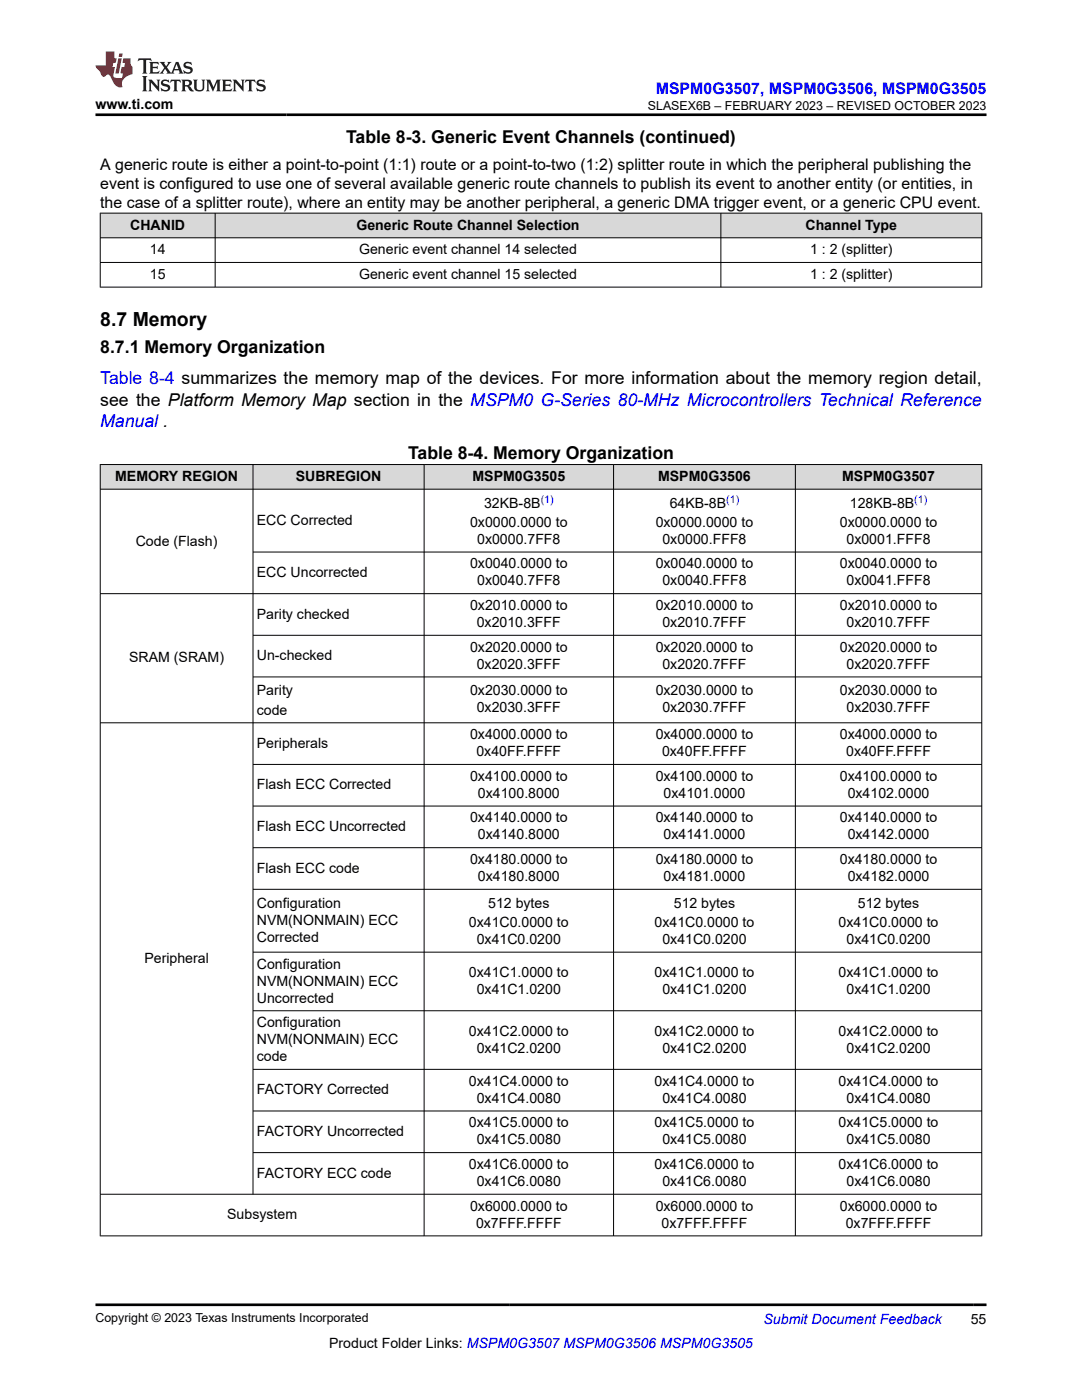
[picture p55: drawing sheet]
<svg xmlns="http://www.w3.org/2000/svg" width="216mm" height="279mm" viewBox="0 0 216 279" stroke-linecap="round" stroke-linejoin="round" font-family="sans-serif">
<defs><g id="words">
<text font-size="3.9" x="20" y="65">8.7 Memory</text>
<g font-size="3.5">
<text x="69.1" y="28.5">Table 8-3. Generic Event Channels (continued)</text>
<text x="20" y="70.4">8.7.1 Memory Organization</text>
<text x="20" y="81">see the Platform Memory Map section in the MSPM0 G-Series 80-MHz Microcontrollers Technical Reference</text>
<text x="81.4" y="91.5">Table 8-4. Memory Organization</text>
</g>
<g font-size="3.5" fill="#00f">
<text x="20" y="76.7">Table 8-4 summarizes the memory map of the devices. For more information about the memory region detail,</text>
<text x="20" y="85.2">Manual .</text>
</g>
<text font-size="3.2" fill="#00f" x="130.9" y="18.7">MSPM0G3507, MSPM0G3506, MSPM0G3505</text>
<g font-size="3.2">
<text x="20" y="33.9">A generic route is either a point-to-point (1:1) route or a point-to-two (1:2) splitter route in which the peripheral publishing the</text>
<text x="20" y="37.7">event is configured to use one of several available generic route channels to publish its event to another entity (or entities, in</text>
<text x="20" y="41.5">the case of a splitter route), where an entity may be another peripheral, a generic DMA trigger event, or a generic CPU event.</text>
</g>
<g font-size="2.8">
<text x="19" y="21.8">www.ti.com</text>
<text x="26" y="45.8">CHANID</text>
<text x="71.1" y="45.8">Generic Route Channel Selection</text>
<text x="160.7" y="45.8">Channel Type</text>
<text x="29.9" y="50.7">14</text>
<text x="71.7" y="50.7">Generic event channel 14 selected</text>
<text x="161.6" y="50.7">1 : 2 (splitter)</text>
<text x="29.9" y="55.7">15</text>
<text x="71.7" y="55.7">Generic event channel 15 selected</text>
<text x="161.6" y="55.7">1 : 2 (splitter)</text>
<text x="23" y="96">MEMORY REGION</text>
<text x="59" y="96">SUBREGION</text>
<text x="94.3" y="96">MSPM0G3505</text>
<text x="131.3" y="96">MSPM0G3506</text>
<text x="168" y="96">MSPM0G3507</text>
<text x="96.6" y="101.3">32KB-8B</text>
<text x="133.6" y="101.3">64KB-8B</text>
<text x="169.6" y="101.3">128KB-8B</text>
<text x="51.3" y="104.7">ECC Corrected</text>
<text x="93.8" y="105.1">0x0000.0000 to</text>
<text x="130.8" y="105.1">0x0000.0000 to</text>
<text x="167.6" y="105.1">0x0000.0000 to</text>
<text x="27.1" y="108.9">Code (Flash)</text>
<text x="93.8" y="113.4">0x0040.0000 to</text>
<text x="95.2" y="108.5">0x0000.7FF8</text>
<text x="130.8" y="113.4">0x0040.0000 to</text>
<text x="132.2" y="108.5">0x0000.FFF8</text>
<text x="167.6" y="113.4">0x0040.0000 to</text>
<text x="168.9" y="108.5">0x0001.FFF8</text>
<text x="51.3" y="115.1">ECC Uncorrected</text>
<text x="95.2" y="116.8">0x0040.7FF8</text>
<text x="132.2" y="116.8">0x0040.FFF8</text>
<text x="168.9" y="116.8">0x0041.FFF8</text>
<text x="51.3" y="123.4">Parity checked</text>
<text x="93.8" y="121.8">0x2010.0000 to</text>
<text x="95.1" y="125.1">0x2010.3FFF</text>
<text x="130.8" y="121.8">0x2010.0000 to</text>
<text x="132.2" y="125.1">0x2010.7FFF</text>
<text x="167.6" y="121.8">0x2010.0000 to</text>
<text x="168.9" y="125.1">0x2010.7FFF</text>
<text x="51.3" y="131.8">Un-checked</text>
<text x="93.8" y="130.1">0x2020.0000 to</text>
<text x="130.8" y="130.1">0x2020.0000 to</text>
<text x="167.6" y="130.1">0x2020.0000 to</text>
<text x="25.8" y="132.2">SRAM (SRAM)</text>
<text x="95.1" y="133.4">0x2020.3FFF</text>
<text x="132.2" y="133.4">0x2020.7FFF</text>
<text x="168.9" y="133.4">0x2020.7FFF</text>
<text x="51.3" y="138.8">Parity</text>
<text x="51.3" y="142.6">code</text>
<text x="93.8" y="138.8">0x2030.0000 to</text>
<text x="95.1" y="142.2">0x2030.3FFF</text>
<text x="130.8" y="138.8">0x2030.0000 to</text>
<text x="132.2" y="142.2">0x2030.7FFF</text>
<text x="167.6" y="138.8">0x2030.0000 to</text>
<text x="168.9" y="142.2">0x2030.7FFF</text>
<text x="51.3" y="149.2">Peripherals</text>
<text x="93.8" y="147.5">0x4000.0000 to</text>
<text x="130.8" y="147.5">0x4000.0000 to</text>
<text x="167.6" y="147.5">0x4000.0000 to</text>
<text x="93.8" y="155.8">0x4100.0000 to</text>
<text x="95.1" y="150.9">0x40FF.FFFF</text>
<text x="130.8" y="155.8">0x4100.0000 to</text>
<text x="132.1" y="150.9">0x40FF.FFFF</text>
<text x="167.6" y="155.8">0x4100.0000 to</text>
<text x="168.8" y="150.9">0x40FF.FFFF</text>
<text x="51.3" y="157.5">Flash ECC Corrected</text>
<text x="95.4" y="159.2">0x4100.8000</text>
<text x="132.4" y="159.2">0x4101.0000</text>
<text x="169.1" y="159.2">0x4102.0000</text>
<text x="51.3" y="165.8">Flash ECC Uncorrected</text>
<text x="93.8" y="164.1">0x4140.0000 to</text>
<text x="95.4" y="167.5">0x4140.8000</text>
<text x="130.8" y="164.1">0x4140.0000 to</text>
<text x="132.4" y="167.5">0x4141.0000</text>
<text x="167.6" y="164.1">0x4140.0000 to</text>
<text x="169.1" y="167.5">0x4142.0000</text>
<text x="93.8" y="172.4">0x4180.0000 to</text>
<text x="130.8" y="172.4">0x4180.0000 to</text>
<text x="167.6" y="172.4">0x4180.0000 to</text>
<text x="51.3" y="174.1">Flash ECC code</text>
<text x="95.4" y="175.8">0x4180.8000</text>
<text x="132.4" y="175.8">0x4181.0000</text>
<text x="169.1" y="175.8">0x4182.0000</text>
<text x="51.3" y="181.2">Configuration</text>
<text x="51.3" y="184.6">NVM(NONMAIN) ECC</text>
<text x="93.6" y="185">0x41C0.0000 to</text>
<text x="97.4" y="181.2">512 bytes</text>
<text x="130.6" y="185">0x41C0.0000 to</text>
<text x="134.4" y="181.2">512 bytes</text>
<text x="167.3" y="185">0x41C0.0000 to</text>
<text x="171.2" y="181.2">512 bytes</text>
<text x="51.3" y="188">Corrected</text>
<text x="95.1" y="188.4">0x41C0.0200</text>
<text x="132.2" y="188.4">0x41C0.0200</text>
<text x="168.9" y="188.4">0x41C0.0200</text>
<text x="28.8" y="192.1">Peripheral</text>
<text x="51.3" y="193.3">Configuration</text>
<text x="51.3" y="196.7">NVM(NONMAIN) ECC</text>
<text x="93.6" y="195">0x41C1.0000 to</text>
<text x="130.6" y="195">0x41C1.0000 to</text>
<text x="167.3" y="195">0x41C1.0000 to</text>
<text x="51.3" y="200.1">Uncorrected</text>
<text x="95.1" y="198.4">0x41C1.0200</text>
<text x="132.2" y="198.4">0x41C1.0200</text>
<text x="168.9" y="198.4">0x41C1.0200</text>
<text x="51.3" y="205">Configuration</text>
<text x="51.3" y="208.4">NVM(NONMAIN) ECC</text>
<text x="93.6" y="206.7">0x41C2.0000 to</text>
<text x="130.6" y="206.7">0x41C2.0000 to</text>
<text x="167.3" y="206.7">0x41C2.0000 to</text>
<text x="51.3" y="211.8">code</text>
<text x="95.1" y="210.1">0x41C2.0200</text>
<text x="132.2" y="210.1">0x41C2.0200</text>
<text x="168.9" y="210.1">0x41C2.0200</text>
<text x="51.3" y="218.4">FACTORY Corrected</text>
<text x="93.6" y="216.7">0x41C4.0000 to</text>
<text x="95.1" y="220.1">0x41C4.0080</text>
<text x="130.6" y="216.7">0x41C4.0000 to</text>
<text x="132.2" y="220.1">0x41C4.0080</text>
<text x="167.3" y="216.7">0x41C4.0000 to</text>
<text x="168.9" y="220.1">0x41C4.0080</text>
<text x="51.3" y="226.7">FACTORY Uncorrected</text>
<text x="93.6" y="225">0x41C5.0000 to</text>
<text x="130.6" y="225">0x41C5.0000 to</text>
<text x="167.3" y="225">0x41C5.0000 to</text>
<text x="93.6" y="233.3">0x41C6.0000 to</text>
<text x="95.1" y="228.4">0x41C5.0080</text>
<text x="130.6" y="233.3">0x41C6.0000 to</text>
<text x="132.2" y="228.4">0x41C5.0080</text>
<text x="167.3" y="233.3">0x41C6.0000 to</text>
<text x="168.9" y="228.4">0x41C5.0080</text>
<text x="51.3" y="235">FACTORY ECC code</text>
<text x="95.1" y="236.7">0x41C6.0080</text>
<text x="132.2" y="236.7">0x41C6.0080</text>
<text x="168.9" y="236.7">0x41C6.0080</text>
<text x="45.3" y="243.3">Subsystem</text>
<text x="93.8" y="241.6">0x6000.0000 to</text>
<text x="95" y="245">0x7FFF.FFFF</text>
<text x="130.8" y="241.6">0x6000.0000 to</text>
<text x="132" y="245">0x7FFF.FFFF</text>
<text x="167.6" y="241.6">0x6000.0000 to</text>
<text x="168.8" y="245">0x7FFF.FFFF</text>
<text x="65.7" y="269">Product Folder Links: MSPM0G3507 MSPM0G3506 MSPM0G3505</text>
<text x="193.7" y="264.2">55</text>
</g>
<text font-size="2.8" fill="#00f" x="152.4" y="264.2">Submit Document Feedback</text>
<g font-size="2.5">
<text x="129.3" y="21.9">SLASEX6B – FEBRUARY 2023 – REVISED OCTOBER 2023</text>
<text x="19" y="263.9">Copyright © 2023 Texas Instruments Incorporated</text>
</g>
<g font-size="2.1" fill="#00f">
<text x="107.9" y="100.4">(1)</text>
<text x="144.9" y="100.4">(1)</text>
<text x="182.4" y="100.4">(1)</text>
</g>
</g></defs>
<g fill="#d8d8d8">
<path d="M20 42.5h175.9v5h-175.9z" fill-rule="evenodd"/>
<path d="M20.1 42.6h22.8v4.8h-22.8z" fill-rule="evenodd"/>
<path d="M43 42.6h100.8v4.8h-100.8z" fill-rule="evenodd"/>
<path d="M143.9 42.6h51.9v4.8h-51.9z" fill-rule="evenodd"/>
</g>
<path d="M19.9 42.5h176.1M19.9 47.5h176.1M19.9 52.4h176.1M19.9 57.3h176.1M20 42.5v14.9M42.9 42.5v14.9M143.8 42.5v14.9M195.9 42.5v14.9" fill="none" stroke="#000" stroke-width=".2"/>
<g fill="#d8d8d8">
<path d="M20 92.7h175.9v4.9h-175.9z" fill-rule="evenodd"/>
<path d="M20.1 92.8h30.3v4.8h-30.3z" fill-rule="evenodd"/>
<path d="M50.5 92.8h34.1v4.8h-34.1z" fill-rule="evenodd"/>
<path d="M84.7 92.8h37.7v4.8h-37.7z" fill-rule="evenodd"/>
<path d="M122.5 92.8h36.1v4.8h-36.1z" fill-rule="evenodd"/>
<path d="M158.8 92.8h37v4.8h-37z" fill-rule="evenodd"/>
</g>
<g fill="none" stroke="#000" stroke-width=".2">
<path d="M19.9 92.7h176.1M19.9 97.6h176.1M20 92.6v154.1M50.5 92.6v145.8M84.6 92.6v154.1M122.4 92.6v154.1M158.7 92.6v154.1M195.9 92.6v154.1M50.5 110.2h145.5M196 118.5h-176.1M50.5 126.8h145.5M50.5 135.1h145.5"/>
<path d="M19.9 144.3h176.1M50.5 152.6h145.5M50.5 160.9h145.5M50.5 169.2h145.5M50.5 177.5h145.5M50.5 190h145.5M50.5 201.7h145.5M50.5 213.4h145.5M50.5 221.7h145.5M50.5 230h145.5M196 238.3h-176.1M19.9 246.6h176.1"/>
</g>
<path d="M27.7 11.6l-.2 .6 .5-.2h.6v.1v2.2l-.2 .4h1l-.2-.4v-2.2v-.1h.5l.5 .2-.1-.6zM29.8 12.4l.2 .3v1.6l-.2 .4h1.9l.1-.6a1.08 1.08 0 0 1-1.3 .2v-.7h.6l.4 .2v-.7l-.4 .2h-.6v-.5l.2-.2a1 1 0 0 1 1 .3l-.1-.5zM31.8 12.4l1 1.1-1 1.2h.9l-.2-.2 .4-.8 .5 .8-.2 .2h1.6l-.2-.2 .1-.5h1l.1 .5-.1 .2h.9l-.2-.4-.8-1.9h-.5l-1 2.1-.8-1.1 .9-1h-.8l.2 .2-.5 .6-.3-.6 .1-.2zM35.2 12.8l.4 1h-.8zM36.8 12.5a.65 .65 0 0 0-.2 .7 .65 .65 0 0 0 .6 .5l.7 .1 .1 .3a.79 .79 0 0 1-.7 .4 .79 .79 0 0 1-.7-.5l.1 .7 .2-.1a.93 .93 0 0 0 1.1 0 .93 .93 0 0 0 .4-.9 1.46 1.46 0 0 0-1.2-.6l-.1-.3a1.09 1.09 0 0 1 1.2 .2l-.2-.6-.1 .1-.6-.2zM28.4 15.2l.2 .4v2.2l-.2 .4h1l-.2-.4v-2.2l.2-.4zM29.6 15.9l.2 .4v1.5l-.2 .4h.8l-.3-.4v-1.3l1.7 1.8v-2l.2-.4h-.8l.2 .2 .1 1.1-1.2-1.3zM32.3 16a.65 .65 0 0 0-.2 .8 .65 .65 0 0 0 .7 .4l.6 .2 .1 .2a.79 .79 0 0 1-.7 .4 .79 .79 0 0 1-.7-.5l.1 .7 .2-.1a.93 .93 0 0 0 1.1 .1 .93 .93 0 0 0 .4-1 1.46 1.46 0 0 0-1.2-.5l-.1-.4a1.09 1.09 0 0 1 1.2 .2l-.2-.6-.1 .1-.6-.1zM34.1 15.9l-.1 .6a.63 .63 0 0 1 .7-.3l.1 1.6-.3 .4h1l-.2-.4v-1.6a.66 .66 0 0 1 .8 .3l-.1-.6zM36.2 15.9l.2 .4v1.5l-.2 .4h.9l-.2-.2v-.7h.5l.1 .2a.79 .79 0 0 0 1.2 .6l-1-.9a.61 .61 0 0 0 .6-.6 .61 .61 0 0 0-.5-.7zM36.9 16.2h.2a.47 .47 0 0 1 .5 .1 .47 .47 0 0 1 .1 .5l-.2 .1-.6 .1zM38.5 15.9l.2 .2a2.27 2.27 0 0 0 .4 2 1.04 1.04 0 0 0 1.7-.7v-1.3l.2-.2h-.8l.2 .4v1.1a.6 .6 0 0 1-.6 .6 .6 .6 0 0 1-.6-.6v-1.1l.3-.4zM41.1 15.9l.2 .4v1.5l-.2 .4h.7l-.2-.4v-1.4l.9 1.9 .8-1.9v1.4l-.2 .4h1l-.3-.4v-1.5l.3-.4h-.8l-.7 1.5-.7-1.5zM44.3 15.9l.2 .4v1.5l-.2 .4h1.9l.1-.6a1.09 1.09 0 0 1-1.3 .2v-.7h.6l.4 .2v-.6l-.4 .2h-.6v-.6l.2-.1a1.01 1.01 0 0 1 1 .3l-.1-.6zM46.4 15.9l.3 .4v1.5l-.3 .4h.8l-.2-.4v-1.3l1.6 1.8v-2l.2-.4h-.7l.2 .2v1.1l-1.2-1.3zM49 15.9l-.1 .6a.63 .63 0 0 1 .8-.3v1.6l-.3 .4h1l-.2-.4v-1.6a.66 .66 0 0 1 .8 .3l-.1-.6zM51.4 16a.65 .65 0 0 0-.2 .8 .65 .65 0 0 0 .6 .4l.6 .2 .2 .2a.79 .79 0 0 1-.8 .4 .79 .79 0 0 1-.6-.5l.1 .7 .2-.1a.93 .93 0 0 0 1 .1 .93 .93 0 0 0 .5-1 1.46 1.46 0 0 0-1.3-.5l-.1-.4a1.09 1.09 0 0 1 1.3 .2l-.2-.6-.2 .1-.5-.1z" fill="#231f20"/>
<path d="M21.1 10.3v2.7h-2.1l.1 .4 .9 1a.95 .95 0 0 0 .9 .9 .59 .59 0 0 1 .6-.4 .59 .59 0 0 1 .5 .3l.4 .8a1.59 1.59 0 0 0 2.1 1.4 1.61 1.61 0 0 1 1-2.3l1-.3-.1-1.5a1.59 1.59 0 0 1-.4-1.7h-1.4l-.2 .9h.5l-.1 .9h-.5l-.2 .9v.3l.4 .1-.2 .9h-.6a.73 .73 0 0 1-1.1-.7l.3-1.5h-.5l.2-.9h.5l.2-.9h-.5v-1.3zM23.6 11.6l-.6 3.1h.7l.6-3.1zM23.8 10.7l-.1 .6h.7l.1-.6z" fill="#ed1c24"/>
<path d="M19 22.9h177.8M19 260.4h177.8" fill="none" stroke="#000" stroke-width=".53"/>
<use href="#words"/>
</svg>
